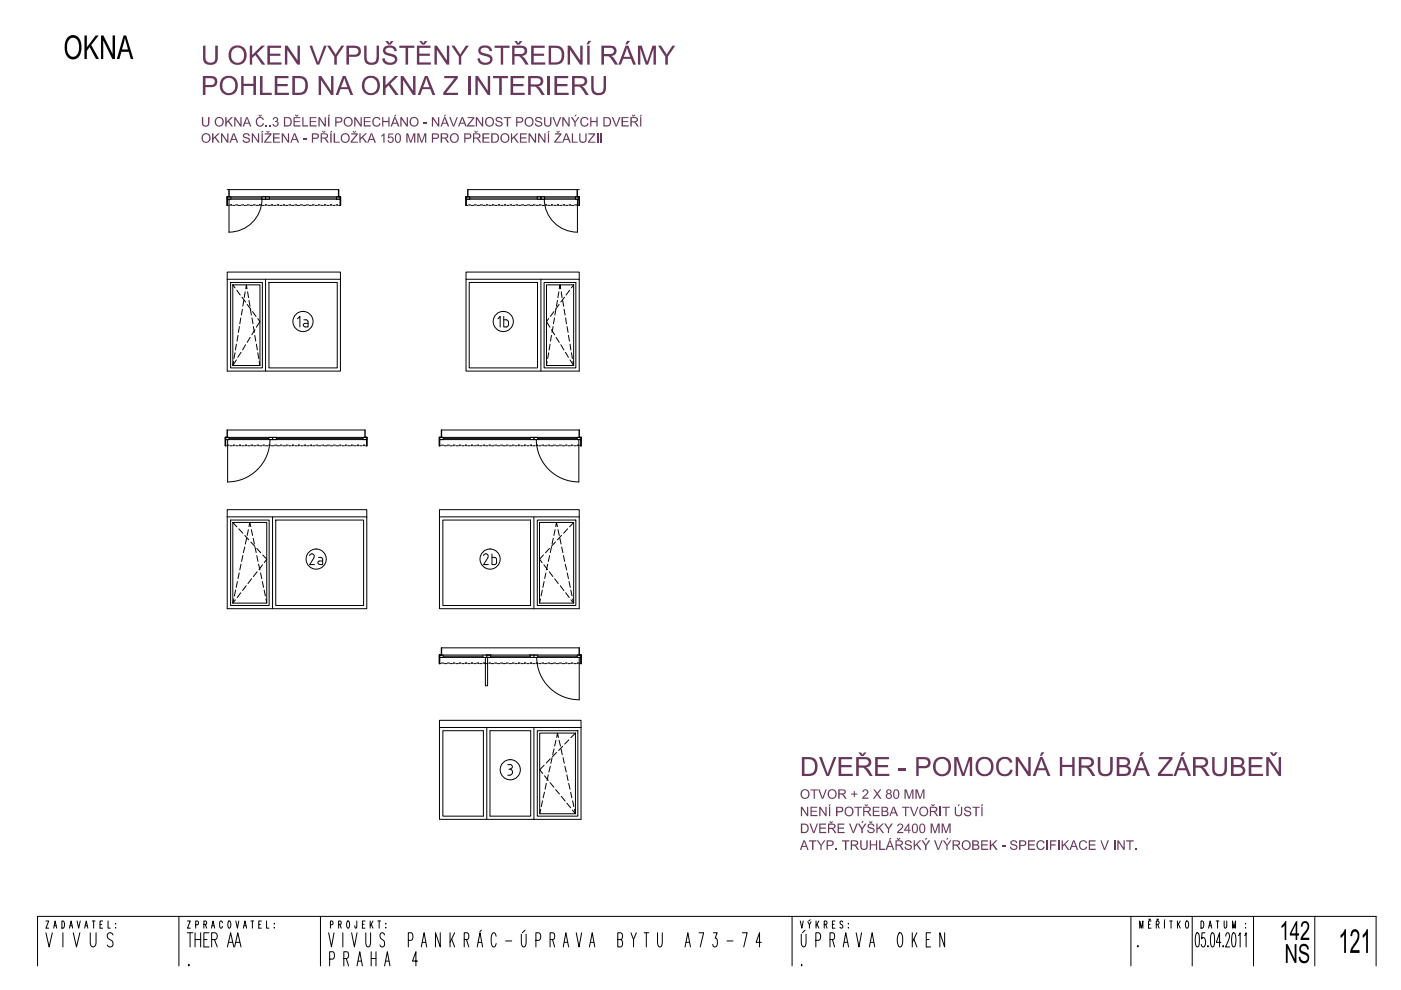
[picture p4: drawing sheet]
<svg xmlns="http://www.w3.org/2000/svg" width="297mm" height="210mm" viewBox="0 0 297 210" stroke-linecap="round" stroke-linejoin="round" font-family="sans-serif">
<!-- layer: A_Steny_obrys -->
<g fill="none" stroke="#000" stroke-width=".3">
<path d="M48.2 41.7v1.8zM48.6 40.2v1.5h-.4M71.8 40.2v1.5h.4M72.2 41.7v1.8zM98.8 41.7v1.8zM99.2 40.2v1.5h-.4M122.4 40.2v1.5h.4M122.8 41.7v1.8zM47.8 92.7v1.8zM48.2 91.2v1.5h-.4M77.4 91.2v1.5h.4M77.8 92.7v1.8z"/>
<path d="M93.2 92.7v1.8zM93.6 91.2v1.5h-.4M122.8 91.2v1.5h.4M123.2 92.7v1.8zM93.2 138.9v1.8zM93.6 137.4v1.5h-.4M122.8 137.4v1.5h.4M123.2 138.9v1.8z"/>
</g>
<!-- layer: A_Okna -->
<g fill="none" stroke="#000" stroke-width=".21">
<path d="M48.2 41.7h.8v.5h-.8zM48.2 40.2h23.6M48.2 41.7h24M48.2 42.2h24M48.2 43.5h.4M48.8 43.5h.1M49 42h6.5M49.1 43.5h.1M49.3 43.5h.5M50 43.5h.1M50.3 43.5h.1M50.5 43.5h.6"/>
<path d="M51.3 43.5h.1M51.6 43.5h.1M51.8 43.5h.5M52.5 43.5h.1M52.8 43.5h.1M53 43.5h.6M53.8 43.5h.1M54.1 43.5h.1M54.3 43.5h.5M55 43.5h.1M55.3 43.5h.1M55.5 41.7h.8v.5h-.8z"/>
<path d="M55.5 42.2a7 7 0 0 1-7 7l.1-7M55.5 43.5h.5M56.3 41.7h.8v.5h-.8zM56.3 43.5h.1M56.6 43.5h.1M56.8 43.5h.5M57.1 42h14.3M57.5 43.5h.1M57.8 43.5h.1M58 43.5h.5M58.8 43.5h.1M59.1 43.5h.1"/>
<path d="M59.3 43.5h.5M60.1 43.5h.1M60.3 43.5h.1M60.5 43.5h.5M61.3 43.5h.1M61.6 43.5h.1M61.8 43.5h.5M62.6 43.5h.1M62.8 43.5h.1M63 43.5h.5M63.8 43.5h.1M64.1 43.5h.1"/>
<path d="M64.3 43.5h.5M65.1 43.5h.1M65.3 43.5h.1M65.6 43.5h.4M66.3 43.5h.1M66.5 43.5h.1M66.8 43.5h.5M67.6 43.5h.1M67.8 43.5h.1M68.1 43.5h.4M68.8 43.5h.1M69 43.5h.1"/>
<path d="M69.3 43.5h.5M70.1 43.5h.1M70.3 43.5h.1M70.6 43.5h.4M71.3 43.5h.1M71.4 41.7h.8v.5h-.8zM71.5 43.5h.1M71.8 43.5h.4M98.8 41.7h.8v.5h-.8zM98.8 41.7h24M98.8 42.2h24M98.8 43.5h.4"/>
<path d="M99.2 40.2h23.6M99.4 43.5h.1M99.6 42h14.3M99.7 43.5h.1M99.9 43.5h.5M100.7 43.5h.1M100.9 43.5h.1M101.2 43.5h.5M101.9 43.5h.1M102.2 43.5h.1M102.4 43.5h.5M103.2 43.5h.1"/>
<path d="M103.4 43.5h.1M103.7 43.5h.5M104.4 43.5h.1M104.7 43.5h.1M104.9 43.5h.5M105.7 43.5h.1M105.9 43.5h.1M106.2 43.5h.5M106.9 43.5h.1M107.2 43.5h.1M107.4 43.5h.5M108.2 43.5h.1"/>
<path d="M108.4 43.5h.1M108.7 43.5h.5M109.4 43.5h.1M109.7 43.5h.1M109.9 43.5h.5M110.7 43.5h.1M110.9 43.5h.1M111.2 43.5h.5M111.9 43.5h.1M112.2 43.5h.1M112.4 43.5h.5M113.2 43.5h.1"/>
<path d="M113.4 43.5h.1M113.7 43.5h.5M113.9 41.7h.8v.5h-.8zM114.4 43.5h.1M114.7 41.7h.8v.5h-.8zM114.7 43.5h.1M114.9 43.5h.5M115.4 42.2a7 7 0 0 0 7 7M115.5 42h6.5M115.7 43.5h.1M115.9 43.5h.1M116.2 43.5h.5"/>
<path d="M116.9 43.5h.1M117.2 43.5h.1M117.4 43.5h.5M118.2 43.5h.1M118.4 43.5h.1M118.7 43.5h.5M119.4 43.5h.1M119.7 43.5h.1M119.9 43.5h.5M120.7 43.5h.1M120.9 43.5h.1M121.2 43.5h.5"/>
<path d="M121.9 43.5h.1M122 41.7h.8v.5h-.8zM122.2 43.5h.1M122.4 43.5h.4M122.4 42.2v7.1M49.4 60.4l.4 .6M49.8 74.8l-.2 1.2M50.1 76.3l-.7 1.2 .1-.8M50.1 73l-.2 1.2M50.2 61.5l.7 1.1M50.5 71.1l-.3 1.2M50.8 69.2l-.3 1.3"/>
<path d="M51.1 67.4l-.3 1.3M51.1 74.7l-.7 1.1M51.3 63l.8 1M51.4 65.6l-.2 1.2M51.7 63.7l-.2 1.2M52 61.9l-.2 1.2M52.1 73.1l-.7 1.1M52.1 61.2l.1-.8 .2 .8M52.4 64.5l.8 1.1M52.5 61.9l.2 1.2M52.8 63.7l.2 1.2M53 71.5l-.6 1.1"/>
<path d="M53.1 65.6l.2 1.2M53.4 67.4l.2 1.3M53.6 66.1l.7 1M53.7 69.2l.2 1.3M54 71.1l.2 1.2M54.1 69.9l-.7 1.1M54.4 73l.2 1.2M54.7 67.5l.4 .7-.7 1.2M54.7 74.8l.2 1.2M54.9 76.7l.2 .8M116 76.7l-.1 .8M116.3 67.5l-.4 .7 .7 1.2"/>
<path d="M116.3 74.8l-.2 1.2M116.6 73l-.2 1.2M116.9 71.1l-.2 1.2M116.9 69.9l.7 1.1M117.3 69.2l-.2 1.3M117.4 66.1l-.7 1M117.6 67.4l-.3 1.3M117.9 71.5l.7 1.1M118.2 63.7l-.2 1.2M118.5 61.9l-.2 1.2M118.5 64.5l-.6 1.1-.3 1.2M118.6 61.2l.1-.8 .2 .8"/>
<path d="M118.9 73.1l.6 1.1M119 61.9l.2 1.2M119.3 63.7l.2 1.2M119.6 65.6l.2 1.2M119.7 63l-.8 1M119.9 74.7l.6 1.1M119.9 67.4l.2 1.3M120.2 69.2l.2 1.3M120.5 71.1l.2 1.2M120.8 61.5l-.8 1.1M120.9 76.3l.7 1.2-.1-.8M120.9 73l.1 1.2"/>
<path d="M121.2 74.8l.2 1.2M121.6 60.4l-.4 .6M47.8 92.7h.8v.5h-.8zM47.8 92.7h30M47.8 93.2h30M47.8 94.5h.2M48.2 91.2h29.2M48.3 94.5h.1M48.3 93.2v9M48.5 94.5h.1M48.6 92.9h8.4M48.8 94.5h.5"/>
<path d="M49.5 94.5h.1M49.8 94.5h.1M50 94.5h.5M50.8 94.5h.1M51 94.5h.1M51.3 94.5h.5M52 94.5h.1M52.3 94.5h.1M52.5 94.5h.5M53.3 94.5h.1M53.5 94.5h.1M53.8 94.5h.5"/>
<path d="M54.5 94.5h.1M54.8 94.5h.1M55 94.5h.5M55.8 94.5h.1M56 94.5h.1M56.3 94.5h.5M57 92.7h.8v.5h-.8zM57 94.5h.1M57.2 93.2a9 9 0 0 1-9 9M57.3 94.5h.1M57.5 94.5h.5M57.8 92.7h.8v.5h-.8z"/>
<path d="M58.3 94.5h.1M58.5 94.5h.1M58.6 92.9h18.4M58.8 94.5h.5M59.5 94.5h.1M59.8 94.5h.1M60 94.5h.5M60.8 94.5h.1M61 94.5h.1M61.3 94.5h.5M62 94.5h.1M62.3 94.5h.1"/>
<path d="M62.5 94.5h.5M63.3 94.5h.1M63.5 94.5h.1M63.8 94.5h.5M64.5 94.5h.1M64.8 94.5h.1M65 94.5h.5M65.8 94.5h.1M66 94.5h.1M66.3 94.5h.5M67 94.5h.1M67.3 94.5h.1"/>
<path d="M67.5 94.5h.5M68.3 94.5h.1M68.5 94.5h.1M68.8 94.5h.5M69.5 94.5h.1M69.8 94.5h.1M70 94.5h.5M70.8 94.5h.1M71 94.5h.1M71.3 94.5h.5M72.1 94.5h.1M72.3 94.5h.1"/>
<path d="M72.5 94.5h.5M73.3 94.5h.1M73.5 94.5h.1M73.8 94.5h.5M74.5 94.5h.1M74.8 94.5h.1M75 94.5h.5M75.8 94.5h.1M76 94.5h.1M76.3 94.5h.5M77 92.7h.8v.5h-.8zM77 94.5h.1"/>
<path d="M77.3 94.5h.1M77.5 94.5h.3M93.2 92.7h.8v.5h-.8zM93.2 92.7h30M93.2 93.2h30M93.2 94.5h.2M93.6 91.2h29.2M93.7 94.5h.1M93.9 94.5h.1M94 92.9h18.4M94.2 94.5h.5M95 94.5h.1"/>
<path d="M95.2 94.5h.1M95.5 94.5h.4M96.2 94.5h.1M96.4 94.5h.1M96.7 94.5h.5M97.5 94.5h.1M97.7 94.5h.1M98 94.5h.4M98.7 94.5h.1M98.9 94.5h.1M99.2 94.5h.5M99.9 94.5h.1"/>
<path d="M100.2 94.5h.1M100.5 94.5h.5M101.2 94.5h.1M101.4 94.5h.1M101.7 94.5h.5M102.4 94.5h.1M102.7 94.5h.1M103 94.5h.5M103.7 94.5h.1M103.9 94.5h.1M104.2 94.5h.5M104.9 94.5h.1"/>
<path d="M105.2 94.5h.1M105.5 94.5h.5M106.2 94.5h.1M106.5 94.5h.1M106.7 94.5h.5M107.4 94.5h.1M107.7 94.5h.1M108 94.5h.5M108.7 94.5h.1M109 94.5h.1M109.2 94.5h.5M109.9 94.5h.1"/>
<path d="M110.2 94.5h.1M110.4 94.5h.6M111.2 94.5h.1M111.5 94.5h.1M111.7 94.5h.5M112.4 92.7h.8v.5h-.8zM112.4 94.5h.1M112.7 94.5h.1M112.9 94.5h.6M113.2 92.7h.8v.5h-.8zM113.7 93.2a9 9 0 0 0 9 9M113.7 94.5h.1"/>
<path d="M114 94.5h.1M114 92.9h8.4M114.2 94.5h.5M114.9 94.5h.1M115.2 94.5h.1M115.4 94.5h.6M116.2 94.5h.1M116.5 94.5h.1M116.7 94.5h.5M117.4 94.5h.1M117.7 94.5h.1M117.9 94.5h.5"/>
<path d="M118.7 94.5h.1M119 94.5h.1M119.2 94.5h.5M120 94.5h.1M120.2 94.5h.1M120.4 94.5h.5M121.2 94.5h.1M121.5 94.5h.1M121.7 94.5h.5M122.4 92.7h.8v.5h-.8zM122.5 94.5h.1M122.7 94.5h.1"/>
<path d="M122.7 93.2v9M122.9 94.5h.3M49.4 110.8l.8 .9M50.6 112.1l.9 1M51.1 119.6l-.3 1.2M51.5 117.8l-.3 1.2M51.9 116l-.3 1.2M51.9 113.5l.8 1M52.3 114.1l-.3 1.2M52.7 112.3l-.3 1.2M52.8 111.7l.2-.9 .2 .9M53.2 114.9l.8 .9"/>
<path d="M53.3 112.3l.3 1.2M53.7 114.1l.2 1.2M54.1 116l.2 1.2M54.4 117.8l.3 1.2M54.4 116.3l.9 .9M54.8 119.6l.3 1.2M55.7 119.7l-.8 1.1M55.7 117.7l.9 .9-.6 .7M115.2 117.7l-.8 .9 .5 .7M115.3 119.7l.8 1.1M116.1 119.6l-.2 1.2M116.5 116.3l-.8 .9"/>
<path d="M116.5 117.8l-.3 1.2M116.9 116l-.2 1.2M117.3 114.1l-.2 1.2M117.7 112.3l-.3 1.2M117.8 114.9l-.9 .9M117.8 111.7l.2-.9 .2 .9M118.3 112.3l.3 1.2M118.7 114.1l.3 1.2M119 113.5l-.8 1M119.1 116l.2 1.2M119.5 117.8l.2 1.2M119.8 119.6l.3 1.2"/>
<path d="M120.4 112.1l-.9 1M121.6 110.8l-.8 .9M49.6 127l-.2 .9 .5-.7M50 125.1l-.3 1.3M50.3 123.3l-.2 1.2M50.7 121.5l-.2 1.2M51.1 125.7l-.8 1M52.2 124.2l-.8 1M53.3 122.7l-.7 1M54.5 121.2l-.8 1M55.2 121.5l.3 1.2M55.6 123.3l.3 1.2"/>
<path d="M56 125.1l.3 1.3M56.4 127l.2 .9M93.2 138.9h.8v.5h-.8zM93.2 138.9h30M93.2 139.4h30M93.6 137.4h29.2M94 139.1h8.4M102.4 138.9v.5M103.2 138.9v.5M104 139.1h8.4M104 138.9v.5M112.4 138.9v.5"/>
<path d="M113.8 139.4a9 9 0 0 0 9 9M113.9 138.9h-.7v.5M114 138.9v.5M114 139.1h8.4M114.6 127l-.2 .9M115 125.1l-.3 1.3M115.4 123.3l-.3 1.2M115.7 121.5l-.2 1.2M116.5 121.2l.7 1M117.6 122.7l.8 1M118.8 124.2l.7 1M119.9 125.7l.8 1"/>
<path d="M120.3 121.5l.2 1.2M120.7 123.3l.2 1.2M121 125.1l.3 1.3M121.4 127l.2 .9-.5-.7M122.4 138.9h.8v.5h-.8zM122.8 139.4v9M93.2 140.7h.2M93.7 140.7h.1M93.9 140.7h.1M94.2 140.7h.5M95 140.7h.1M95.2 140.7h.1"/>
<path d="M95.5 140.7h.4M96.2 140.7h.1M96.4 140.7h.1M96.7 140.7h.5M97.5 140.7h.1M97.7 140.7h.1M98 140.7h.4M98.7 140.7h.1M98.9 140.7h.1M99.2 140.7h.5M99.9 140.7h.1M100.2 140.7h.1"/>
<path d="M100.5 140.7h.5M101.2 140.7h.1M101.4 140.7h.1M101.7 140.7h.5M102.4 140.7h.1M102.7 140.7h.1M103 140.7h.5M103.7 140.7h.1M103.9 140.7h.1M104.2 140.7h.5M104.9 140.7h.1M105.2 140.7h.1"/>
<path d="M105.5 140.7h.5M106.2 140.7h.1M106.5 140.7h.1M106.7 140.7h.5M107.4 140.7h.1M107.7 140.7h.1M108 140.7h.5M108.7 140.7h.1M109 140.7h.1M109.2 140.7h.5M109.9 140.7h.1M110.2 140.7h.1"/>
<path d="M110.4 140.7h.6M111.2 140.7h.1M111.5 140.7h.1M111.7 140.7h.5M112.4 140.7h.1M112.7 140.7h.1M112.9 140.7h.6M113.7 140.7h.1M114 140.7h.1M114.2 140.7h.5M114.9 140.7h.1M115.2 140.7h.1"/>
<path d="M115.4 140.7h.6M116.2 140.7h.1M116.5 140.7h.1M116.7 140.7h.5M117.4 140.7h.1M117.5 158.8l-.3 1.2M117.7 140.7h.1M117.9 157l-.3 1.2M117.9 140.7h.5M118 159.5l-.9 .9M118 156.4l.2-1 .2 1M118.5 157l.3 1.2"/>
<path d="M118.7 140.7h.1M119 140.7h.1M119 158.8l.2 1.2M119.2 140.7h.5M119.3 158.2l-.9 .9M120 140.7h.1M120.2 140.7h.1M120.4 140.7h.5M120.6 156.9l-.9 .9M121.2 140.7h.1M121.5 140.7h.1M121.7 140.7h.5"/>
<path d="M122 155.4l-1 1M122.5 140.7h.1M122.7 140.7h.1M122.9 140.7h.3M114.6 171.6l-.2 .9M115 169.8l-.2 1.2M115.4 162.2l-1 1 .7 .8M115.4 168l-.3 1.1M115.4 164.5l.8 1M115.8 166.1l-.2 1.2M116.2 164.3l-.2 1.2M116.6 165.9l.8 1"/>
<path d="M116.7 162.5l-.3 1.2M116.7 160.9l-.9 .9M117.1 160.6l-.3 1.2M117.8 167.4l.8 .9M119 168.9l.8 .9M119.4 160.6l.2 1.2M119.8 162.5l.3 1.2M120.2 164.3l.2 1.2M120.2 170.3l.8 1M120.6 166.1l.3 1.2M121 168l.2 1.1M121.4 169.8l.3 1.2"/>
<path d="M121.8 171.6l.2 .9-.6-.7"/>
</g>
<!-- layer: A_Dvere -->
<g fill="none" stroke="#000" stroke-width=".21">
<path d="M48.2 59.2h24v19.5h-24zM48.9 59.9h6.7v18.1h-6.7zM56.3 59.2v19.5M57 59.9h14.5v18.1h-14.5zM98.8 59.2h24v19.5h-24zM99.5 59.9h14.5v18.1h-14.5zM114.7 59.2v19.5M115.4 59.9h6.7v18.1h-6.7zM49.4 60.4h5.7v17.1h-5.7zM115.9 60.4h5.7v17.1h-5.7zM48.2 109.6h29.6v19.5h-29.6zM48.9 110.3h8.2v18.1h-8.2z"/>
<path d="M49.4 110.8h7.2v17.1h-7.2zM57.8 109.6v19.5M58.5 110.3h18.6v18.1h-18.6zM93.2 109.6h29.6v19.5h-29.6zM93.9 110.3h18.6v18.1h-18.6zM113.2 109.6v19.5M113.9 110.3h8.2v18.1h-8.2zM114.4 110.8h7.2v17.1h-7.2zM102.9 139.4h.5v6h-.5zM93.2 154.2h30v19.5h-30zM93.9 154.9h8.6v18.1h-8.6zM103.2 154.2v19.5"/>
<path d="M103.9 154.9h8.6v18.1h-8.6zM113.2 154.2v19.5M113.9 154.9h8.6v18.1h-8.6zM114.4 155.4h7.6v17.1h-7.6z"/>
</g>
<!-- layer: A_koty -->
<g fill="none" stroke="#000" stroke-width=".21">
<path d="M63.1 67.6l.5-.5v2.2M64.4 67.8l.7 .1 .2 .3v1.1h-.6M65.3 68.6h-.6a.36 .36 0 0 0-.4 .3 .36 .36 0 0 0 .4 .4M105.6 67.6l.4-.5v2.2M106.8 67.1v2.2h.8l.2-.4M106.8 67.8l.8 .1 .2 .3M107.8 68.3v.6M65.6 117.8a.5 .5 0 0 1 .7-.4 .5 .5 0 0 1 .3 .8M66.6 118.2l-.9 1.5h1M67.5 118.2h.5M67.8 118.9a.36 .36 0 0 0-.4 .4 .36 .36 0 0 0 .4 .4M67.8 118.9h.6"/>
<path d="M68 118.2l.3 .2 .1 1.3h-.6M102.5 117.8a.5 .5 0 0 1 .7-.4 .5 .5 0 0 1 .2 .8M103.5 118.2l-1 1.5h1M104.3 117.5v2.2l.8-.1a1.05 1.05 0 0 0 0-1.4h-.8M107.7 162.1h.5M107.7 164.4h.5M107.9 163.1h.3M108.1 162.1a.49 .49 0 0 1 .5 .5 .49 .49 0 0 1-.5 .5M108.1 163.1l.3 .1 .2 .4M108.6 163.8v.3l-.5 .2M108.7 163.6v.3"/>
<circle cx="64.2" cy="68.2" r="2.14"/>
<circle cx="106.7" cy="68.2" r="2.14"/>
<circle cx="67" cy="118.5" r="2.14"/>
<circle cx="103.9" cy="118.5" r="2.14"/>
<circle cx="108.2" cy="163.2" r="2.14"/>
</g>
<!-- layer: A_POPIS -->
<g fill="#68375b">
<path d="M43.1 9.7h.5v2.9l.4 .6 .3 .1 .7-.1 .5-.3 .1-.4v-2.8h.6v2.7l-.1 .6-.4 .4-.7 .3h-.8l-.9-.5-.2-.7z"/>
<path d="M53 9.7h.5v2l2-2h.7l-1.7 1.6 1.8 2.4h-.8l-1.4-2-.6 .6v1.4h-.5z"/>
<path d="M56.7 9.7h2.9v.4h-2.4v1.3h2.2v.4h-2.2v1.4h2.5v.5h-3z"/>
<path d="M60.4 9.7h.6l2.1 3.1v-3.1h.5v4h-.6l-2.1-3.1v3.1h-.5z"/>
<path d="M65.6 9.7h.6l1.2 3.5 1.3-3.5h.6l-1.6 4h-.6z"/>
<path d="M69.3 9.7h.7l1.2 1.9 1.2-1.9h.6l-1.6 2.3v1.7h-.5v-1.7z"/>
<path d="M77.2 9.7h.5l.1 3 .4 .5 .3 .1 .8-.1 .4-.3 .1-.8v-2.4h.5v2.7l-.1 .6-.4 .5-.6 .2h-.8l-.9-.4-.3-.8z"/>
<path d="M84.7 9.7h3.1v.4h-1.3v3.6h-.5v-3.6h-1.3z"/>
<path d="M92.1 9.7h.5l2.1 3.1v-3.1h.5v4h-.5l-2.1-3.1v3.1h-.5z"/>
<path d="M95.7 9.7h.7l1.2 1.9 1.2-1.9h.6l-1.6 2.3v1.7h-.5v-1.7z"/>
<path d="M101.7 10l.7-.4 1 .1 .6 .4 .3 .7-.5 .1-.1-.5-.5-.3-1 .1a.55 .55 0 0 0-.3 .7 .55 .55 0 0 0 .7 .3l1.1 .3 .5 .4 .2 .5-.1 .8-.7 .5h-1.1l-.7-.3-.5-.5v-.5l.4-.1 .2 .5 .3 .4 .4 .1 .9-.1a.62 .62 0 0 0 .4-.8 .62 .62 0 0 0-.7-.4l-1.2-.4-.4-.3-.2-.7z"/>
<path d="M104.9 9.7h3.1v.4h-1.3v3.6h-.5v-3.6h-1.3z"/>
<path d="M112.6 9.7h2.9v.4h-2.3v1.3h2.2v.4h-2.2v1.4h2.4v.5h-3z"/>
<path d="M120.4 9.7h.5l2.1 3.1v-3.1h.5v4h-.5l-2.1-3.1v3.1h-.5z"/>
<path d="M135.3 9.7h.8l1.1 3.4 1.1-3.4h.8v4h-.5v-3.3l-1.2 3.3h-.5l-1.1-3.4v3.4h-.5z"/>
<path d="M139.5 9.7h.7l1.2 1.9 1.2-1.9h.6l-1.6 2.3v1.7h-.5v-1.7z"/>
<path d="M42.8 24.8h.3v1.5l.3 .3 .6-.1 .1-1.7h.3v1.6l-.3 .3-.7 .2-.5-.3z"/>
<path d="M47.8 24.8h.2v1l1-1h.4l-.8 .8 .8 1.2h-.3l-.8-1-.3 .3v.7h-.2z"/>
<path d="M49.7 24.8h.2l1.1 1.6v-1.6h.2v2h-.3l-1-1.5v1.5h-.2z"/>
<path d="M56.3 26.5h.3v.3h-.3z"/>
<path d="M57.2 26.5h.2v.3h-.2z"/>
<path d="M57.9 25.1l.5-.3 .6 .3v.4l-.3 .2 .4 .3v.4l-.3 .3-.3 .2-.4-.1-.3-.4v-.1h.2l.3 .4 .5-.3v-.4l-.5-.1 .1-.3a.34 .34 0 0 0 .3-.3 .34 .34 0 0 0-.4-.3 .34 .34 0 0 0-.3 .4l-.2-.1z"/>
<path d="M64.1 24.8h.2v1.8h1v.2h-1.2z"/>
<path d="M65.7 24.8h1.4v.2h-1.2v.7h1.1v.2h-1.1v.7h1.2v.2h-1.4z"/>
<path d="M67.5 24.8h.3l1 1.6v-1.6h.3v2h-.3l-1-1.5v1.5h-.3z"/>
<path d="M75.1 24.8h.3l1.1 1.6v-1.6h.2v2h-.3l-1-1.5v1.5h-.3z"/>
<path d="M77.1 24.8h1.5v.2h-1.2v.7h1.1v.2h-1.1v.7h1.2v.2h-1.5z"/>
<path d="M79.2 25l.4-.2h.5l.5 .3v.3h-.2l-.3-.4h-.5l-.4 .6v.6l.4 .4 .6-.1 .2-.4 .3 .1-.4 .6h-.8l-.4-.3-.2-.9z"/>
<path d="M81 24.8h.3v.8h1v-.8h.3v2h-.3v-.9h-1v.9h-.3z"/>
<path d="M84.9 24.8h.3l1 1.6v-1.6h.3v2h-.3l-1.1-1.5v1.5h-.2z"/>
<path d="M89.7 26h.8v.2h-.8z"/>
<path d="M91.6 24.8h.3l1 1.6v-1.6h.2v2h-.2l-1.1-1.5v1.5h-.2z"/>
<path d="M95.3 24.8h.2l.7 1.8 .6-1.8h.3l-.8 2h-.3z"/>
<path d="M99.1 24.8h1.5v.2l-1.3 1.6h1.3v.2h-1.6v-.2l1.2-1.5-1.1-.1z"/>
<path d="M100.9 24.8h.3l1 1.6v-1.6h.2v2h-.2l-1.1-1.5v1.5h-.2z"/>
<path d="M105.1 25.1l.3-.3h.6l.4 .2 .1 .4h-.2l-.2-.3-.3-.1a.36 .36 0 0 0-.5 .4 .36 .36 0 0 0 .6 .2l.6 .3v.7l-.3 .2-.5 .1-.6-.4-.1-.3 .2-.1 .1 .3 .3 .2h.4l.3-.2a.48 .48 0 0 0-.6-.5l-.5-.2z"/>
<path d="M106.8 24.8h1.6v.2h-.7v1.8h-.3v-1.8h-.6z"/>
<path d="M113.5 25l.3-.2h.6l.5 .3v.3h-.3l-.1-.3-.3-.1a.36 .36 0 0 0-.5 .4 .36 .36 0 0 0 .6 .2l.4 .2 .3 .3v.3l-.3 .3-.4 .2-.6-.1-.3-.5 .2-.2 .4 .5h.5a.34 .34 0 0 0 .2-.5 .34 .34 0 0 0-.5-.2l-.6-.2-.1-.2z"/>
<path d="M115.4 24.8h.2v1.5l.4 .3 .5-.1 .1-1.7h.3v1.4l-.3 .5-.6 .2-.6-.3z"/>
<path d="M117.1 24.8h.3l.7 1.8 .6-1.8h.3l-.8 2h-.3z"/>
<path d="M119.2 24.8h.3l1 1.6v-1.6h.3v2h-.3l-1-1.5v1.5h-.3z"/>
<path d="M123.2 25.1l.5-.3h.5l.5 .3 .1 .3h-.3l-.2-.3-.5-.1-.4 .2-.1 .3 .1 .7 .3 .4h.5l.3-.5 .3 .1-.3 .5-.7 .2-.5-.2-.3-.7z"/>
<path d="M125.1 24.8h.3v.8h1v-.8h.3v2h-.3v-.9h-1v.9h-.3z"/>
<path d="M129.7 24.8h.3l.6 1.8 .7-1.8h.3l-.8 2h-.3z"/>
<path d="M131.8 24.8h1.5v.2h-1.2v.7h1.1v.2h-1.1v.7h1.2v.2h-1.5z"/>
<path d="M51.1 16.1h.5v1.7h2.1v-1.7h.6v4h-.6v-1.9h-2.1v1.9h-.5z"/>
<path d="M55.1 16.1h.6v3.6h1.9v.4h-2.5z"/>
<path d="M58.3 16.1h2.9v.5h-2.4v1.2h2.2v.5h-2.2v1.4h2.5v.4h-3z"/>
<path d="M67.6 16.1h.5l2.1 3.1v-3.1h.5v4h-.5l-2.1-3.1v3.1h-.5z"/>
<path d="M81.2 16.1h.5v2l2-2h.8l-1.7 1.7 1.7 2.3h-.7l-1.4-2-.7 .6v1.4h-.5z"/>
<path d="M85 16.1h.5l2.1 3.1v-3.1h.5v4h-.6l-2-3.1v3.1h-.5z"/>
<path d="M94.2 16.1h2.9v.5l-2.5 3.1h2.5v.4h-3.1v-.5l2.4-3h-2.2z"/>
<path d="M99.4 16.1h.5v4h-.5z"/>
<path d="M100.8 16.1h.5l2.1 3.1v-3.1h.5v4h-.5l-2.1-3.1v3.1h-.5z"/>
<path d="M104.5 16.1h3.2v.5h-1.3v3.5h-.6v-3.5h-1.3z"/>
<path d="M108.2 16.1h3v.5h-2.4v1.2h2.2v.5h-2.2v1.4h2.5v.4h-3.1z"/>
<path d="M116.1 16.1h.5v4h-.5z"/>
<path d="M117.6 16.1h2.9v.5h-2.4v1.2h2.2v.5h-2.2v1.4h2.5v.4h-3z"/>
<path d="M125.3 16.1h.6v3.1l.4 .4 .4 .1h.7l.4-.4 .2-.7v-2.5h.5v2.9l-.5 .9-.7 .3h-.8l-.6-.3-.3-.3-.3-.7z"/>
<path d="M45 28.3h.3v.9l.9-.9h.4l-.8 .8 .8 1.2h-.3l-.7-1.1-.3 .4v.7h-.3z"/>
<path d="M46.9 28.3h.2l1.1 1.5v-1.5h.2v2h-.3l-1-1.6v1.6h-.2z"/>
<path d="M51.6 28.4l.4-.2 .5 .1 .4 .2 .1 .3-.3 .1-.2-.4h-.3a.33 .33 0 0 0-.4 .3 .33 .33 0 0 0 .4 .3l.7 .3 .1 .5-.2 .3-.8 .1-.3-.1-.3-.4v-.2h.3l.2 .4h.4a.36 .36 0 0 0 .4-.4 .36 .36 0 0 0-.5-.2l-.6-.3-.1-.3z"/>
<path d="M53.4 28.3h.2l1.1 1.5v-1.5h.2v2h-.2l-1.1-1.6v1.6h-.2z"/>
<path d="M57.9 28.3h1.4v.2h-1.1v.6h1.1v.3h-1.1v.6h1.2v.3h-1.5z"/>
<path d="M59.7 28.3h.3l1 1.5v-1.5h.3v2h-.3l-1-1.6v1.6h-.3z"/>
<path d="M64.3 29.4h.7v.3h-.7z"/>
<path d="M70.7 28.3h.3v1.7h1v.3h-1.3z"/>
<path d="M76.2 28.3h.3v.9l.9-.9h.4l-.8 .8 .9 1.2h-.4l-.7-1.1-.3 .4v.7h-.3z"/>
<path d="M80.8 28.7l.7-.4v2h-.2v-1.6l-.4 .3z"/>
<path d="M82.4 28.3h1v.2h-.8l-.1 .6 .2-.2 .6 .2 .2 .3-.1 .5-.3 .4h-.5l-.3-.3-.1-.3h.2l.2 .3a.44 .44 0 0 0 .6-.2 .44 .44 0 0 0-.2-.6 .44 .44 0 0 0-.6 .2l-.2-.1z"/>
<path d="M86.1 28.3h.4l.6 1.7 .6-1.7h.4v2h-.3v-1.7l-.6 1.7h-.2l-.6-1.7v1.7h-.3z"/>
<path d="M88.5 28.3h.4l.5 1.7 .6-1.7h.4v2h-.3v-1.7l-.6 1.7h-.2l-.6-1.7v1.7h-.2z"/>
<path d="M102.3 28.3h1.5v.2h-1.2v.6h1.1v.3h-1.1v.6h1.2v.3h-1.5z"/>
<path d="M108.3 28.3h.3v.9l1-.9h.3l-.8 .8 .9 1.2h-.4l-.7-1.1-.3 .4v.7h-.3z"/>
<path d="M110.2 28.3h1.5v.2h-1.2v.6h1.1v.3h-1.1v.6h1.2v.3h-1.5z"/>
<path d="M112.1 28.3h.3l1 1.5v-1.5h.3v2h-.3l-1.1-1.6v1.6h-.2z"/>
<path d="M114.1 28.3h.3l1 1.5v-1.5h.3v2h-.3l-1.1-1.6v1.6h-.2z"/>
<path d="M121.2 28.3h.3v1.7h1v.3h-1.3z"/>
<path d="M122.8 28.3h.3v1.4l.3 .3h.4l.2-.1 .1-1.6h.3v1.4l-.3 .5-.7 .1-.5-.3z"/>
<path d="M124.8 28.3h1.4v.2l-1.2 1.5h1.2v.3h-1.5v-.3l1.2-1.5h-1.1z"/>
<path d="M126.6 28.3h.2v2h-.2z"/>
<path d="M127.3 28.3h.3v2h-.3z"/>
<path d="M49.1 10.1l.7-.4 1-.1 .7 .3 .4 .5 .3 .7 .1 1-.3 .8-.4 .5-.7 .3h-.9l-.6-.2-.5-.4-.4-.8v-1.1l.2-.6zM49.4 10.4l-.4 .8v1l.2 .5 .7 .5 .6 .1 .6-.1 .3-.4 .3-.5v-1l-.1-.5-.5-.6-.6-.1-.7 .1z"/>
<path d="M73.4 9.7l2.5 .1 .5 .5 .1 .5-.2 .8-.5 .4-1.8 .1v1.6h-.6zM74 10.1v1.5l1.4-.1a.72 .72 0 0 0 .5-.9 .72 .72 0 0 0-.9-.5z"/>
<path d="M81.5 10l.8-.4 .9 .1 .7 .4 .2 .7-.5 .1-.2-.6-.4-.2-.9 .1a.55 .55 0 0 0-.4 .7 .55 .55 0 0 0 .7 .3l1.1 .3 .5 .4 .2 .5-.1 .8-.7 .5h-1.1l-.6-.1-.5-.7-.1-.5 .4-.1 .2 .5 .3 .4 .4 .1 1-.1a.64 .64 0 0 0 .3-.8 .64 .64 0 0 0-.7-.4l-1.2-.4-.4-.3-.2-.7zM81.7 8.7h.6l.3 .5 .3-.5h.5l-.6 .8h-.5z"/>
<path d="M88.4 9.7h2.9v.4h-2.4v1.3h2.2v.4h-2.2v1.4h2.5v.5h-3zM88.9 8.7h.6l.2 .5 .3-.5h.6l-.6 .8h-.5z"/>
<path d="M108.6 9.7h2.4l.6 .4 .2 .4-.2 .9-.3 .3-.6 .2 .6 .6 .8 1.2h-.7l-.9-1.4-.5-.4h-.9v1.8h-.5zM109.1 10.1v1.4l1.7-.1a.65 .65 0 0 0 .4-.9 .65 .65 0 0 0-.8-.4zM109.1 8.7h.5l.3 .5 .3-.5h.5l-.5 .8h-.6z"/>
<path d="M116.3 9.7h2.1l.9 .6 .3 .7v1.1l-.2 .7-.4 .6-.9 .3h-1.8zM116.8 10.1v3.1l1.7-.1 .4-.4 .2-.6v-.8l-.2-.6-.7-.5z"/>
<path d="M124.5 9.7h.5v4h-.5zM124.7 8.7h.6l-.5 .7h-.4z"/>
<path d="M127.5 9.7h2.4l.6 .4 .2 .3v.7l-.3 .5-.8 .3 .6 .5 .9 1.3h-.7l-.9-1.3-.6-.5h-.8v1.8h-.6zM128.1 10.1v1.4l1.4-.1a.65 .65 0 0 0 .7-.7 .65 .65 0 0 0-.9-.6z"/>
<path d="M132.6 9.7h.6l1.6 4h-.6l-.4-1.2h-1.7l-.4 1.2h-.6zM132.9 10.1l-.7 2h1.4zM133 8.7h.6l-.6 .7h-.4z"/>
<path d="M45.5 25.8a1.01 1.01 0 0 1 2 0 1.01 1.01 0 0 1-2 0zM46.1 25.1l-.3 .5 .1 .7 .4 .3 .6-.1 .3-.4-.2-.8-.4-.3z"/>
<path d="M52.2 24.8h.3l.8 2h-.3l-.2-.6h-.9l-.2 .6h-.3zM52.3 25l-.3 1h.7z"/>
<path d="M54.4 25.1l.5-.3h.6l.3 .3 .2 .3h-.3l-.3-.4h-.5l-.2 .2-.2 .5 .1 .7 .3 .2h.6l.2-.5 .3 .1-.3 .5-.7 .2-.5-.3-.3-.5v-.5zM54.7 24.3h.3l.2 .2 .1-.2h.3l-.3 .4h-.3z"/>
<path d="M60.2 24.8h1.1l.4 .4 .1 .9-.3 .6-1.3 .1zM60.5 25v1.6l.8-.1 .3-.5-.1-.7-.4-.3z"/>
<path d="M62.2 24.8h1.5v.2h-1.2v.7h1.1v.2h-1.1v.7h1.2v.2h-1.5zM62.5 24.3h.3l.1 .2 .2-.2h.2l-.3 .4h-.2z"/>
<path d="M69.6 24.8h.3v2h-.3zM69.7 24.3h.3l-.3 .4h-.2z"/>
<path d="M71.1 24.8h1.1l.4 .4-.2 .7-1.1 .1v.8h-.2zM71.3 25v.8l.9-.1a.37 .37 0 0 0 .1-.5 .37 .37 0 0 0-.5-.2z"/>
<path d="M73.1 25l.5-.2h.4l.5 .3 .3 .4v.6l-.3 .5-.8 .3-.6-.4-.2-.9zM73.4 25.1l-.2 .4v.8l.4 .3 .6-.1 .3-.5-.1-.7-.4-.3z"/>
<path d="M83.6 24.8h.3l.8 2h-.3l-.2-.6h-.9l-.2 .6h-.3zM83.7 25.1l-.3 .9h.7zM83.7 24.3h.4l-.3 .4h-.2z"/>
<path d="M86.8 25.8a1 1 0 0 1 2 0 1 1 0 0 1-2 0zM87.4 25.1l-.3 .5 .1 .7 .4 .3 .6-.1 .3-.4-.2-.9-.4-.2z"/>
<path d="M94.1 24.8h.3l.9 2h-.3l-.3-.6h-.8l-.3 .6h-.2zM94.3 25l-.4 1h.7zM94.3 24.3h.3l-.3 .4h-.2z"/>
<path d="M97.9 24.8h.3l.8 2h-.3l-.3-.6h-.8l-.2 .6h-.3zM98 25l-.3 1h.6z"/>
<path d="M103.1 25l.4-.2h.5l.5 .3 .2 .5v.5l-.2 .5-.9 .3-.6-.4-.2-.9zM103.4 25.1l-.3 .4 .1 .8 .3 .3 .7-.1 .3-.5-.1-.7-.5-.3z"/>
<path d="M109.4 24.8h1.1l.5 .4-.3 .7-1 .1v.8h-.3zM109.7 25v.8l.8-.1a.37 .37 0 0 0 .1-.5 .37 .37 0 0 0-.4-.2z"/>
<path d="M111.4 25.2l.5-.4 .9 .2 .3 .5v.6l-.2 .5-.6 .3-.8-.2-.3-.7zM111.8 25.1l-.3 .4 .1 .8 .4 .3 .6-.1 .3-.5-.2-.8-.4-.2z"/>
<path d="M121 24.8h.4l.4 .7a.18 .18 0 0 0 .2 .2 .18 .18 0 0 0 .1-.2l.5-.7h.3l-.9 1.2v.8h-.2v-.8zM122 24.3h.3l-.5 .4z"/>
<path d="M127.9 24.8h1l.6 .4 .1 .8-.4 .7-1.3 .1zM128.2 25v1.6l.9-.1 .2-.4-.1-.7-.3-.3z"/>
<path d="M133.6 24.8h1.3l.3 .2v.6l-.5 .3 .7 .9h-.3l-.7-.9h-.5v.9h-.3zM133.9 25v.7h.9l.2-.2a.34 .34 0 0 0-.4-.5zM133.9 24.3h.3l.1 .2 .2-.2h.2l-.2 .4h-.3z"/>
<path d="M135.7 24.8h.3v2h-.3zM135.8 24.3h.3l-.3 .4h-.2z"/>
<path d="M43 16.1l2.4 .1 .6 .5 .1 .6-.2 .7-.5 .4-1.8 .1v1.6h-.6zM43.6 16.6v1.4h1.4a.72 .72 0 0 0 .5-.9 .72 .72 0 0 0-.9-.5z"/>
<path d="M46.9 16.8l.6-.5 .6-.2 1.1 .1 .7 .4 .4 .8 .1 1.1-.2 .8-.4 .5-.6 .3-1 .1-.7-.2-.5-.5-.4-1v-.8zM47.5 16.9l-.3 .8v.9l.2 .5 .6 .6 .6 .1 .6-.2 .4-.4 .2-.5 .1-.9-.2-.6-.4-.5-.6-.2h-.6z"/>
<path d="M62 16.1l2.1 .1 .5 .3 .5 .5 .2 .7v.8l-.3 .8-.5 .6-.9 .2h-1.6zM62.5 16.6v3.1l1.7-.2 .3-.3 .2-.7v-.9l-.1-.5-.7-.5z"/>
<path d="M72.7 16.1h.6l1.6 4h-.6l-.5-1.2h-1.6l-.5 1.2h-.5zM73 16.5l-.7 2h1.4z"/>
<path d="M77.2 16.7l.4-.4 .6-.2h.8l.9 .4 .5 .8 .2 1.1-.3 .8-.4 .6-.7 .3-.9 .1-.6-.2-.6-.5-.3-.7-.1-.8 .1-.7zM77.8 16.8l-.4 .5-.1 .6 .2 1.2 .2 .3 .6 .3 .4 .1 .8-.3 .3-.4 .2-.7-.2-1.2-.4-.5-.6-.2z"/>
<path d="M90.1 16.1h.6l1.6 4h-.6l-.5-1.2h-1.6l-.5 1.2h-.5zM90.3 16.6l-.6 1.9h1.4z"/>
<path d="M112 16.1h2.1l.5 .1 .4 .3 .2 .5-.1 .7-.4 .4-.7 .2 .7 .5 .8 1.3h-.6l-.9-1.3-.5-.4h-1v1.7h-.5zM112.5 16.6v1.3h1.7l.4-.3v-.6a.72 .72 0 0 0-.8-.4z"/>
<path d="M121.3 16.1h2.1l.5 .1 .4 .3 .2 .5-.1 .7-.4 .4-.6 .2 .6 .6 .8 1.2h-.6l-.9-1.4-.5-.3h-1v1.7h-.5zM121.8 16.6v1.3h1.7l.5-.5-.1-.5-.3-.3z"/>
<path d="M42.7 29.3a1.01 1.01 0 0 1 2 0 1.01 1.01 0 0 1-2 0zM43.2 28.6l-.2 .4 .1 .8 .5 .3 .5-.1 .3-.5-.1-.7-.4-.3z"/>
<path d="M49.4 28.3h.3l.8 2h-.3l-.2-.6h-.9l-.2 .6h-.3zM49.6 28.5l-.4 .9h.7z"/>
<path d="M55.5 28.3h.2v2h-.2zM55.5 27.8h.4l-.3 .3h-.2z"/>
<path d="M56.1 28.3h1.5v.2l-1.3 1.5h1.3v.3h-1.6v-.3l1.2-1.5h-1.1zM56.4 27.8h.3l.1 .2 .2-.2h.2l-.3 .3h-.2z"/>
<path d="M62.3 28.3h.3l.8 2h-.3l-.2-.6h-.9l-.2 .6h-.2zM62.4 28.5l-.3 .9h.7z"/>
<path d="M66.1 28.3h1.2l.3 .5-.2 .5-1 .1v.9h-.3zM66.4 28.5v.7h.5a.36 .36 0 0 0 .5-.3 .36 .36 0 0 0-.5-.4z"/>
<path d="M68 28.3h1.1l.4 .2v.6l-.5 .3 .7 .9h-.3l-.7-.9h-.5v.9h-.2zM68.2 28.5v.7l.8-.1a.33 .33 0 0 0 .3-.4 .33 .33 0 0 0-.4-.2zM68.2 27.8h.3l.1 .2 .2-.2h.3l-.4 .3h-.2z"/>
<path d="M70 28.3h.3v2h-.3zM70.1 27.8h.4l-.3 .3h-.2z"/>
<path d="M72.6 28.4l.8-.2 .6 .4 .2 .8-.4 .7-.8 .2-.6-.3-.2-.8zM72.7 28.6l-.2 .4 .1 .8 .5 .3 .5-.1 .3-.5-.1-.7-.4-.3z"/>
<path d="M74.5 28.3h1.4v.2l-1.3 1.5h1.3v.3h-1.6v-.3l1.3-1.5h-1.1zM74.7 27.8h.3l.1 .2 .2-.2h.3l-.3 .3h-.3z"/>
<path d="M78.6 28.3h.3l.8 2h-.3l-.2-.6h-.8l-.3 .6h-.2zM78.7 28.5l-.3 .9h.7z"/>
<path d="M83.9 28.5l.2-.2h.5l.4 .4v1l-.1 .3-.4 .3-.5-.1-.2-.3-.1-.7zM84.2 28.5l-.2 .3v.9a.41 .41 0 0 0 .5 .4 .41 .41 0 0 0 .3-.7l-.1-.8z"/>
<path d="M91.6 28.3h1.2l.3 .3-.2 .7-1.1 .1v.9h-.2zM91.8 28.5v.7l1-.1-.1-.5z"/>
<path d="M93.4 28.3h1.2l.4 .2v.7l-.5 .2 .7 .9h-.3l-.8-.9h-.4v.9h-.3zM93.7 28.5v.7h.7a.35 .35 0 0 0 .4-.4 .35 .35 0 0 0-.4-.3z"/>
<path d="M95.7 28.4l.8-.2 .5 .3 .3 .5v.5l-.4 .6-.8 .2-.6-.4-.1-.9zM95.9 28.6l-.3 .7 .2 .5 .5 .3 .4-.1 .3-.6-.1-.7-.3-.2z"/>
<path d="M98.4 28.3h1.2l.3 .5-.2 .5-1 .1v.9h-.3zM98.7 28.5v.7h.5a.36 .36 0 0 0 .5-.3 .36 .36 0 0 0-.5-.4z"/>
<path d="M100.3 28.3l1.4 .1 .2 .6-.6 .4 .7 .9h-.3l-.7-.9h-.5v.9h-.2zM100.5 28.5v.7l.8-.1a.33 .33 0 0 0 .3-.4 .33 .33 0 0 0-.4-.2zM100.5 27.8h.3l.2 .2 .1-.2h.3l-.4 .3h-.2z"/>
<path d="M104.1 28.3h1.1l.5 .3 .1 1-.4 .6-1.3 .1zM104.4 28.5v1.5h.9l.2-.5v-.7l-.3-.3z"/>
<path d="M106.3 28.6l.6-.4 .5 .1 .4 .2 .2 .4v.7l-.3 .5-.9 .2-.5-.4-.2-.8zM106.6 28.6l-.2 .4v.7l.4 .3h.6l.3-.6-.1-.7-.3-.2z"/>
<path d="M116.2 28.3h.2v2h-.2zM116.3 27.8h.3l-.3 .3h-.2z"/>
<path d="M117.6 28.3h1.4v.2l-1.2 1.5h1.3v.3h-1.6v-.3l1.2-1.5h-1.1zM117.9 27.8h.3l.1 .2 .1-.2h.3l-.3 .3h-.2z"/>
<path d="M119.9 28.3h.3l.8 2h-.3l-.2-.6h-.8l-.3 .6h-.2zM120.1 28.5l-.4 .9h.7z"/>
</g>
<!-- layer: A_Dvere -->
<path d="M48.2 59.2v-1.5h24v1.5M98.8 59.2v-1.5h24v1.5M48.2 109.6v-1.5h29.6v1.5M93.2 109.6v-1.5h29.6v1.5M93.2 154.2v-1.5h30v1.5" fill="none" stroke="#000" stroke-width=".21"/>
<!-- layer: A_POPIS -->
<g fill="#68375b">
<path d="M173.7 160.5h.5l1.3 3.6 1.3-3.6h.5l-1.5 4h-.6z"/>
<path d="M177.8 160.5h2.9v.5h-2.3v1.2h2.2v.5h-2.2v1.4h2.4v.4h-3z"/>
<path d="M185.5 160.5h3v.5h-2.4v1.2h2.2v.5h-2.2v1.4h2.5v.4h-3.1z"/>
<path d="M190.6 162.8h1.5v.5h-1.5z"/>
<path d="M202.3 160.5h.8l1.2 3.4 1.1-3.4h.7v4h-.5v-3.3l-1.1 3.3h-.5l-1.2-3.4v3.4h-.5z"/>
<path d="M211.6 161.1l1-.6h1l.7 .4 .3 .7-.5 .1-.2-.4-.5-.4-1 .2-.5 .4-.2 .9 .3 1.2 .7 .5 1-.1 .5-.9 .5 .2-.2 .6-.5 .4-.6 .3h-.8l-.6-.2-.5-.5-.3-1v-.9z"/>
<path d="M215.3 160.5h.6l2.1 3.1v-3.1h.5v4h-.5l-2.1-3.1v3.1h-.6z"/>
<path d="M224.7 160.5h.5v1.7h2.1v-1.7h.5v4h-.5v-1.9h-2.1v1.9h-.5z"/>
<path d="M232.7 160.5h.6v3l.3 .4 .4 .2h.8l.4-.4 .2-.4v-2.8h.5v3l-.2 .5-.5 .4-.4 .2-1.1-.1-.7-.6-.3-1.1z"/>
<path d="M245.7 160.5h2.9v.5l-2.5 3.1h2.6v.4h-3.2v-.5l2.4-3h-2.2z"/>
<path d="M257 160.5h.5l.1 2.9 .3 .5 .3 .2h.8l.5-.4 .1-.7v-2.5h.5v2.8l-.1 .5-.4 .5-.6 .3h-.9l-.8-.5-.3-.8z"/>
<path d="M264.8 160.5h2.9v.5h-2.4v1.2h2.2v.5h-2.2v1.4h2.5v.4h-3z"/>
<path d="M171.8 167.4h1.6v.2h-.6v1.8h-.3v-1.8h-.7z"/>
<path d="M173.5 167.4h.3l.6 1.7 .6-1.7h.3l-.8 2h-.3z"/>
<path d="M180.5 168.3h.5v-.6h.2v.6h.6v.2h-.6v.5h-.2v-.5h-.5z"/>
<path d="M182.9 167.6l.5-.3 .7 .3-.1 .7-.9 .8h1v.3h-1.3l.1-.4 .8-.8a.39 .39 0 0 0-.1-.6 .39 .39 0 0 0-.5 .4l-.3-.1z"/>
<path d="M185.2 167.4h.3l.5 .7 .6-.7h.3l-.8 .9 .8 1.1h-.3l-.6-.9-.6 .9h-.3l.7-1.1z"/>
<path d="M191.8 167.4h.4l.5 1.7 .6-1.7h.4v2h-.3v-1.7l-.5 1.7h-.3l-.6-1.7v1.7h-.2z"/>
<path d="M194.1 167.4h.4l.6 1.7 .6-1.7h.3v2h-.3v-1.7l-.5 1.7h-.3l-.5-1.7v1.7h-.3z"/>
<path d="M169.8 171.1h.3l1 1.5v-1.5h.3v1.9h-.3l-1-1.5v1.5h-.3z"/>
<path d="M171.8 171.1h1.5v.2h-1.2v.6h1.1v.2h-1.1v.7h1.2v.2h-1.5z"/>
<path d="M173.7 171.1h.2l1.1 1.5v-1.5h.3v1.9h-.3l-1.1-1.5v1.5h-.2z"/>
<path d="M181.1 171.1h1.7v.2h-.7v1.7h-.3v-1.7h-.7z"/>
<path d="M185 171.1h1.5v.2h-1.2v.6h1.1v.2h-1.1v.7h1.2v.2h-1.5z"/>
<path d="M191.3 171.1h1.5v.2h-.6v1.7h-.3v-1.7h-.6z"/>
<path d="M192.9 171.1h.3l.6 1.7 .7-1.7h.2l-.8 1.9h-.2z"/>
<path d="M199.2 171.1h.3v1.9h-.3z"/>
<path d="M199.8 171.1h1.6v.2h-.7v1.7h-.3v-1.7h-.6z"/>
<path d="M204.5 171.3l.3-.2 .6-.1 .4 .3 .1 .3h-.3l-.2-.3h-.5a.33 .33 0 0 0-.2 .4 .33 .33 0 0 0 .5 .2l.5 .1 .3 .4-.3 .6h-.9l-.5-.5 .3-.1 .1 .3 .7 .1a.36 .36 0 0 0 .2-.4 .36 .36 0 0 0-.5-.2l-.6-.3z"/>
<path d="M206.2 171.1h1.5v.2h-.6v1.7h-.3v-1.7h-.6z"/>
<path d="M171.6 174.6h.3l.6 1.8 .7-1.8h.2l-.7 2h-.3z"/>
<path d="M173.7 174.6h1.4v.3h-1.2v.6h1.2v.2h-1.2v.7h1.3v.2h-1.5z"/>
<path d="M177.6 174.6h1.4v.3h-1.2v.6h1.1v.2h-1.1v.7h1.3v.2h-1.5z"/>
<path d="M180 174.6h.3l.6 1.8 .7-1.8h.3l-.8 2h-.3z"/>
<path d="M185.8 174.6h.3v1l1-1h.3l-.8 .9 .9 1.1h-.4l-.7-1-.3 .3v.7h-.3z"/>
<path d="M187.5 174.6h.3l.6 1 .6-1h.3l-.8 1.2v.8h-.2v-.8z"/>
<path d="M190.4 174.8l.7-.2 .3 .3 .1 .5-1 1h1v.2h-1.3l.1-.4 1-1-.3-.4h-.3l-.2 .4h-.3z"/>
<path d="M197.3 174.6h.4l.5 1.7 .6-1.7h.4v2h-.2v-1.7l-.6 1.7h-.3l-.5-1.7v1.7h-.3z"/>
<path d="M199.6 174.6h.4l.6 1.7 .6-1.7h.3v2h-.2v-1.7l-.6 1.7h-.3l-.5-1.7v1.7h-.3z"/>
<path d="M171.5 178.2h1.6v.2h-.6v1.8h-.3v-1.8h-.7z"/>
<path d="M173.2 178.2h.3l.6 .9 .6-.9h.3l-.8 1.1v.9h-.3v-.9z"/>
<path d="M177.2 179.9h.2v.3h-.2z"/>
<path d="M178.5 178.2h1.6v.2h-.6v1.8h-.3v-1.8h-.7z"/>
<path d="M182.4 178.2h.3v1.6l.4 .2 .5-.2 .1-1.6h.3l-.1 1.5-.3 .5h-.7l-.4-.3z"/>
<path d="M184.4 178.2h.3v.8h1v-.8h.3v2h-.3v-1h-1v1h-.3z"/>
<path d="M186.4 178.2h.3v1.7h1v.3h-1.3z"/>
<path d="M191.9 178.4l.4-.2h.6l.3 .1 .1 .5h-.3l-.1-.4h-.3a.33 .33 0 0 0-.5 .3 .33 .33 0 0 0 .5 .3l.7 .4v.4l-.2 .3-.8 .1-.3-.1-.2-.4v-.2h.2l.2 .4h.5a.36 .36 0 0 0 .4-.4 .36 .36 0 0 0-.5-.2l-.7-.4z"/>
<path d="M193.7 178.2h.3v1l1-1h.3l-.8 .8 .9 1.2h-.4l-.7-1-.3 .3v.7h-.3z"/>
<path d="M198 178.2h.3l.6 1.7 .7-1.7h.3l-.8 2h-.3z"/>
<path d="M208 178.2h1.5v.2h-1.2v.6h1.1v.3h-1.1v.6h1.2v.3h-1.5z"/>
<path d="M209.8 178.2h.3v1l1-1h.4l-.8 .8 .8 1.2h-.3l-.8-1-.3 .3v.7h-.3z"/>
<path d="M212.4 179.3h.7v.3h-.7z"/>
<path d="M214.3 178.3l.5-.2 .4 .1 .4 .2 .1 .4h-.3l-.3-.4h-.3a.32 .32 0 0 0-.3 .4 .32 .32 0 0 0 .4 .2l.7 .3 .1 .4-.2 .4-.8 .1-.4-.2-.2-.4 .3-.1 .2 .4h.5a.36 .36 0 0 0 .3-.4 .36 .36 0 0 0-.5-.2l-.7-.4z"/>
<path d="M218 178.2h1.4v.2h-1.2v.6h1.1v.3h-1.1v.6h1.3v.3h-1.5z"/>
<path d="M220 178.4l.8-.3 .6 .4 .1 .2-.3 .1-.2-.4h-.5l-.5 .4v.8l.3 .3 .5 .1 .3-.2 .1-.3 .3 .1-.4 .6h-.7l-.5-.4-.1-.9z"/>
<path d="M170 160.5l2.1 .1 .5 .1 .4 .4 .3 .9v1l-.2 .6-.5 .6-.9 .3h-1.7zM170.6 161v3.1l1.7-.2 .5-.9v-1l-.2-.5-.6-.5z"/>
<path d="M181.5 160.5h2.1l.8 .4 .3 .4v.7l-.3 .4-.8 .3 .6 .5 .8 1.3h-.6l-.9-1.3-.5-.4h-.9v1.7h-.6zM182.1 161v1.3l1.6-.1 .4-.4 .1-.3-.4-.5zM182 159.5h.5l.4 .5 .3-.5h.5l-.6 .8h-.5z"/>
<path d="M194.3 160.5l2.3 .1 .5 .4 .2 .5v.6l-.5 .6-.5 .2h-1.5v1.6h-.5zM194.8 161v1.4h1.3l.6-.3 .1-.6-.4-.4z"/>
<path d="M198.3 161l.7-.4 1.1-.1 .7 .2 .4 .4 .4 .8v1l-.3 .9-.3 .4-.7 .3-1 .1-1-.6-.4-.7-.1-1.1zM198.8 161.3l-.4 .9 .1 1.2 .7 .7 .7 .1 .5-.2 .6-.9v-1.4l-.5-.6-.6-.2h-.6z"/>
<path d="M207.2 161.2l.5-.5 .6-.2 1.2 .1 .6 .4 .5 .8 .1 1.1-.3 .8-.4 .5-.7 .3-1 .1-.5-.2-.6-.5-.4-.9v-.9zM207.8 161.3l-.4 .8v.9l.2 .5 .6 .6 .7 .1 .5-.2 .7-.9v-.9l-.2-.6-.3-.5-.7-.2h-.5z"/>
<path d="M220.5 160.5h.6l1.6 4h-.6l-.4-1.2h-1.7l-.5 1.2h-.6zM220.8 160.9l-.7 2h1.4zM220.8 159.5h.6l-.5 .8h-.4z"/>
<path d="M228.7 160.5h2.1l.8 .4 .3 .6v.5l-.3 .4-.8 .3 .6 .5 .8 1.3h-.6l-.9-1.3-.5-.4h-.9v1.7h-.6zM229.3 161v1.3l1.5-.1a.65 .65 0 0 0 .6-.7 .65 .65 0 0 0-.9-.5z"/>
<path d="M236.8 160.5l2 .1 .6 .4 .2 .4v.5l-.5 .5 .5 .4 .2 .6-.1 .4-.3 .5-.8 .2h-1.8zM237.3 161v1.2h1.2a.64 .64 0 0 0 .5-.8 .64 .64 0 0 0-.8-.4zM237.3 162.7v1.4h1.2l.6-.3 .2-.5-.4-.5z"/>
<path d="M241.6 160.5h.6l1.6 4h-.6l-.4-1.2h-1.7l-.4 1.2h-.6zM241.9 160.9l-.6 2h1.3zM241.9 159.5h.7l-.6 .8h-.4z"/>
<path d="M250.3 160.5h.6l1.6 4h-.6l-.4-1.2h-1.7l-.5 1.2h-.5zM250.6 160.9l-.7 2h1.4zM250.6 159.5h.7l-.6 .8h-.4z"/>
<path d="M252.9 160.5h2.2l.4 .1 .4 .3 .3 .5-.2 .8-1 .5 .7 .6 .8 1.2h-.7l-.8-1.3-.6-.4h-.9v1.7h-.6zM253.5 161v1.3l1.6-.1 .5-.4v-.4l-.4-.4z"/>
<path d="M261 160.5h1.8l.8 .4 .2 .4v.5l-.1 .3-.4 .3 .6 .4 .1 .4-.1 .6-.3 .5-.8 .2h-1.8zM261.5 161v1.2h1.3a.62 .62 0 0 0 .5-.8 .62 .62 0 0 0-.9-.4zM261.5 162.7v1.4l1.5-.1 .4-.3v-.5a.79 .79 0 0 0-.9-.5z"/>
<path d="M268.5 160.5h.5l2.1 3.1v-3.1h.5v4h-.5l-2.1-3.1v3.1h-.5zM269.2 159.5h.5l.3 .5 .3-.5h.6l-.6 .8h-.5z"/>
<path d="M169.7 168.3a1.01 1.01 0 0 1 2 0 1.01 1.01 0 0 1-2 0zM170.3 167.7l-.3 .4 .1 .8 .4 .2h.6l.3-.5-.2-.8-.4-.3z"/>
<path d="M175.5 168.4a1 1 0 0 1 2 0 1 1 0 0 1-2 0zM176.1 167.6l-.3 .4v.7l.3 .4h.6l.4-.4v-.7l-.4-.4z"/>
<path d="M177.7 167.4h1.3l.2 .1 .1 .7-.5 .2 .7 1h-.3l-.7-.9h-.5v.9h-.3zM178 167.6v.6h.8a.33 .33 0 0 0 .3-.4 .33 .33 0 0 0-.5-.2z"/>
<path d="M188 167.5l.5-.2 .5 .4v.3l-.2 .3 .3 .2v.5l-.3 .4h-.6l-.4-.4v-.5l.4-.2-.3-.3zM188.1 167.9a.35 .35 0 0 0 .7 0 .35 .35 0 0 0-.7 0zM188 168.8a.45 .45 0 0 0 .9 0 .45 .45 0 0 0-.9 0z"/>
<path d="M189.5 167.6l.6-.3 .4 .3 .1 1.3-.4 .5h-.4l-.4-.4v-1zM189.7 167.7v1.2l.1 .2 .3 .1 .3-.5v-.9l-.3-.3z"/>
<path d="M175.8 171.1h.2v1.9h-.2zM175.9 170.5h.3l-.3 .4h-.2z"/>
<path d="M177.2 171.1h1.2l.4 .3v.5l-.2 .2-1.1 .1v.8h-.3zM177.5 171.3v.7h.8l.1-.1a.37 .37 0 0 0 .1-.5 .37 .37 0 0 0-.4-.1z"/>
<path d="M179.2 171.4l.6-.4 .8 .2 .4 .7-.2 .8-.6 .4-.7-.1-.4-.6zM179.5 171.5l-.2 .8 .2 .4 .5 .2 .5-.2 .2-.4-.1-.8-.5-.3z"/>
<path d="M183 171.1h1.2l.3 .2v.6l-.4 .3 .7 .8h-.4l-.6-.8h-.5v.8h-.3zM183.3 171.3v.6h.9a.33 .33 0 0 0 .1-.5 .33 .33 0 0 0-.4-.1zM183.3 170.5h.2l.2 .3 .1-.3h.3l-.3 .4h-.2z"/>
<path d="M186.9 171.1h1l.3 .2 .1 .3-.3 .4 .4 .3-.2 .6-1.3 .1zM187.2 171.3v.6h.4a.34 .34 0 0 0 .4-.4 .34 .34 0 0 0-.5-.2zM187.2 172.1v.7h.7l.2-.2a.36 .36 0 0 0-.1-.4 .36 .36 0 0 0-.4-.1z"/>
<path d="M189.3 171.1h.3l.8 1.9h-.3l-.2-.5h-.9l-.2 .5h-.2zM189.4 171.3l-.3 .9h.7z"/>
<path d="M195.1 171.4l.5-.4 .8 .1 .4 .8-.2 .8-.6 .4-.7-.1-.4-.7zM195.5 171.4l-.3 .5v.5l.4 .4h.5l.4-.4v-.8l-.5-.4z"/>
<path d="M197.1 171.1h1.3l.3 .2v.6l-.5 .3 .2 .1 .5 .7h-.3l-.7-.8h-.5v.8h-.3zM197.4 171.3v.6h.8a.33 .33 0 0 0 .3-.4 .33 .33 0 0 0-.5-.2zM197.4 170.5h.3l.1 .3 .2-.3h.2l-.2 .4h-.3z"/>
<path d="M202.4 171.1h.3v1.4l.3 .3 .7-.1 .1-1.6h.2v1.4l-.2 .4-.8 .2-.5-.3zM203.2 170.5h.3l-.3 .4h-.2z"/>
<path d="M208.1 171.1h.2v1.9h-.2zM208.2 170.5h.3l-.3 .4h-.2z"/>
<path d="M169.8 174.6l1.1 .1 .4 .2 .2 .4v.7l-.3 .5-.5 .1h-.9zM170.1 174.9v1.5l.8-.1 .3-.5-.1-.7-.3-.2z"/>
<path d="M175.6 174.6h1l.5 .3v.6l-.5 .2 .7 .9h-.3l-.6-.8h-.6v.8h-.2zM175.8 174.9v.6h.9a.31 .31 0 0 0 .2-.4 .31 .31 0 0 0-.5-.2zM175.8 174.1h.3l.1 .3 .2-.3h.3l-.3 .4h-.3z"/>
<path d="M181.9 174.6h.3l.6 1 .6-1h.3l-.8 1.2v.8h-.3v-.8zM182.8 174.1h.3l-.3 .4h-.2z"/>
<path d="M184 174.8l.4-.2h.5l.4 .3 .1 .3h-.3l-.3-.4-.5 .1a.39 .39 0 0 0 0 .5 .39 .39 0 0 0 .5 .1l.5 .2 .1 .6-.4 .3h-.8l-.3-.3v-.3h.2l.1 .2 .3 .2 .6-.1 .1-.3-.2-.2-.9-.3-.2-.2zM184.2 174.1h.3l.1 .3 .2-.3h.2l-.3 .4h-.2z"/>
<path d="M192.6 174.6h.2v1.3h.3v.2h-.3v.5h-.2v-.5h-.9v-.2zM192.6 175l-.7 .9h.7z"/>
<path d="M193.5 174.9l.2-.2 .4-.1 .4 .3 .1 1.2-.4 .5h-.5l-.3-.4zM193.7 174.9l-.1 1.2 .2 .3a.47 .47 0 0 0 .5-.1 .47 .47 0 0 0 .1-.5l-.1-.7a.35 .35 0 0 0-.6-.2z"/>
<path d="M195 174.9l.7-.3 .4 .5 .1 1-.5 .5h-.5l-.2-.3-.1-.8zM195.3 174.9l-.2 .6 .1 .8a.44 .44 0 0 0 .6 0 .44 .44 0 0 0 .1-.6v-.6a.35 .35 0 0 0-.3-.3 .35 .35 0 0 0-.3 .1z"/>
<path d="M170.3 178.2h.3l.9 2h-.3l-.3-.6h-.8l-.2 .6h-.3zM170.5 178.4l-.3 1h.7z"/>
<path d="M175.3 178.2h1.1l.4 .5-.3 .6-1 .1v.8h-.2zM175.5 178.4v.7h.6a.37 .37 0 0 0 .4-.4 .37 .37 0 0 0-.5-.3z"/>
<path d="M180.4 178.2l1.4 .1 .1 .6-.5 .4 .7 .9h-.3l-.7-.9h-.5v.9h-.2zM180.6 178.4v.7h.8a.34 .34 0 0 0 .3-.4 .34 .34 0 0 0-.4-.3z"/>
<path d="M188.5 178.2h.3l.8 2h-.3l-.2-.6h-.8l-.3 .6h-.3zM188.7 178.4l-.4 1h.7zM188.7 177.7h.3l-.3 .3h-.2z"/>
<path d="M189.9 178.2h1.1l.3 .2 .1 .5-.5 .4 .7 .9h-.3l-.7-.9h-.5v.9h-.2zM190.1 178.4v.7h.7a.34 .34 0 0 0 .4-.4 .34 .34 0 0 0-.4-.3zM190.1 177.7h.3l.1 .2 .2-.2h.2l-.3 .4h-.2z"/>
<path d="M195.4 178.2h.3l.4 .6a.18 .18 0 0 0 .2 .3 .18 .18 0 0 0 .2-.3l.4-.6h.3l-.8 1.1v.9h-.3v-.9zM196.3 177.7h.3l-.3 .3h-.2z"/>
<path d="M199.9 178.2h.3l.6 .9 .6-.9h.3l-.8 1.1v.9h-.2v-.9zM200.8 177.7h.3l-.3 .3h-.2z"/>
<path d="M202 178.2l1.4 .1 .1 .6-.5 .4 .7 .9h-.3l-.7-.9h-.5v.9h-.2zM202.2 178.4v.7h.7a.34 .34 0 0 0 .4-.4 .34 .34 0 0 0-.4-.3z"/>
<path d="M204.1 178.4l.8-.3 .8 .4 .1 1-.4 .6-.8 .1-.5-.3-.2-.8zM204.5 178.5l-.3 .4v.7l.3 .3h.6l.4-.5v-.6l-.4-.4z"/>
<path d="M206.1 178.2l1.3 .1 .2 .3-.1 .3a.18 .18 0 0 0-.2 .2 .18 .18 0 0 0 .3 .2v.5l-.2 .3-1.3 .1zM206.4 178.4v.6h.5a.33 .33 0 0 0 .4-.4 .33 .33 0 0 0-.5-.2zM206.4 179.3v.6h.7l.2-.1 .1-.3-.2-.2z"/>
<path d="M216.1 178.2l1.3 .1 .2 .4-.2 .6-1 .1v.8h-.3zM216.4 178.4v.7h.7a.36 .36 0 0 0 .2-.5 .36 .36 0 0 0-.4-.2z"/>
</g>
<path d="M222 178.2v2" fill="none" stroke="#68375b" stroke-width=".3"/>
<path d="M222.6 178.2h1.4v.2h-1.1v.6h.9v.3h-.9v.9h-.3z" fill="#68375b"/>
<path d="M224.5 178.2v2" fill="none" stroke="#68375b" stroke-width=".25"/>
<g fill="#68375b">
<path d="M225.1 178.2h.2v1l1.1-1h.3l-.9 .8 .9 1.2h-.3l-.7-1-.4 .3v.7h-.2z"/>
<path d="M228.9 178.5l.7-.4 .5 .1 .3 .3 .1 .2-.3 .1-.2-.4h-.6l-.4 .5 .1 .7 .4 .4 .5-.1 .3-.4 .2 .1-.3 .5-.8 .1-.4-.3-.3-.7z"/>
<path d="M230.8 178.2h1.5v.2h-1.2v.6h1.1v.3h-1.1v.6h1.2v.3h-1.5z"/>
<path d="M233.3 178.2h.3l.6 1.7 .6-1.7h.3l-.8 2h-.2z"/>
<path d="M227.5 178.2h.3l.8 2h-.3l-.2-.6h-.9l-.2 .6h-.3zM227.6 178.4l-.3 1h.7z"/>
</g>
<path d="M236.3 178.2v2" fill="none" stroke="#68375b" stroke-width=".25"/>
<g fill="#68375b">
<path d="M236.9 178.2h.3l1 1.5v-1.5h.3v2h-.3l-1-1.6v1.6h-.3z"/>
<path d="M238.8 178.2h1.6v.2h-.7v1.8h-.3v-1.8h-.6z"/>
<path d="M240.7 179.9h.3v.3h-.3z"/>
</g>
<!-- layer: ROZPISKA -->
<g fill="none" stroke="#000" stroke-width=".21">
<path d="M9.7 197.8l.7 3 .7-3M9.7 195.3h.6l-.6 1.5h.6M11.4 196.8l.3-1.5 .3 1.5M11.5 196.3h.4M13.1 195.3h.3a1.23 1.23 0 0 1 0 1.5h-.3zM13.3 197.8v3M14.7 196.8l.4-1.5 .3 1.5M14.9 196.3h.4M15.5 197.8l.7 3 .7-3M16.3 195.3l.4 1.5 .3-1.5M17.9 196.8l.4-1.5 .3 1.5M18.1 196.3h.4"/>
<path d="M19.1 197.8v2.1l.3 .7 .2 .2 .5-.2 .2-.3 .1-2.5M19.6 195.3h.6M19.9 195.3v1.5M21.2 196h.3M21.8 195.3h-.6v1.5h.6M22.9 195.3v1.5h.5M24 198.2a.67 .67 0 0 0-1.1-.2 .67 .67 0 0 0 .2 1.1l.5 .3a.75 .75 0 0 1 .3 .8 .75 .75 0 0 1-.7 .6l-.5-.5M24.5 195.8v.1zM24.5 196.6v.2zM37.9 194.3v10.5M39.7 197.8h1.2M39.8 195.3h.5l-.5 1.5h.5"/>
<path d="M40.3 197.8v3M41.4 199.2h1.1M41.4 197.8v3M41.5 196.1l.5-.2 .1-.3-.2-.3h-.4v1.5M42.5 197.8v3M43.2 196l.5-.1 .1-.3-.2-.3h-.4v1.5M43.2 199.2h.7M43.5 196l.3 .8M44.3 197.8h-1.1v3h1.1M44.8 196.8l.4-1.5 .3 1.5M44.9 199.2h.7a.81 .81 0 0 0 .5-.7 .81 .81 0 0 0-.5-.7h-.7v3M45 196.3h.4"/>
<path d="M45.5 199.2l.6 1.6M47.2 195.7l-.3-.4a.93 .93 0 0 0-.2 1.4l.2 .1 .3-.4M48.5 199.8h.8M48.5 195.3a.88 .88 0 0 1 0 1.5 1.42 1.42 0 0 1 0-1.5zM50 195.3l.3 1.5 .3-1.5M50 199.8h.8M51.6 196.8l.3-1.5 .4 1.5M51.7 196.3h.5M53.2 195.3h.6M53.5 195.3v1.5M54.9 196h.3M55.4 195.3h-.5v1.5h.5"/>
<path d="M56.5 195.3v1.5h.5M58.2 195.8v.1zM58.2 196.6v.2zM67.9 194.3v10.5M69.7 197.8l.6 3 .5-3M70.1 196.1l.5-.2v-.3l-.2-.3h-.3v1.5M71.8 196l.5-.1v-.3l-.2-.3h-.3v1.5M72.1 196l.2 .8M72.7 197.8v3M73.7 195.4v-.1a.97 .97 0 0 1 .3 1.4l-.1 .1a.93 .93 0 0 1-.2-1.4zM74.5 197.8l.6 3 .6-3M75.6 195.3v1.1l-.1 .4-.2-.2-.1-.3"/>
<path d="M76.8 196h.4M77.4 195.3h-.6v1.5h.6M77.6 197.8v2.1l.2 .7 .2 .2 .4-.2 .2-.7v-2.1M78.5 195.3v1.5M78.7 195.9l.4 .9M79.1 195.3l-.6 1M80.1 195.3h.6M80.4 195.3v1.5M81.5 198.2l-.3-.4a.71 .71 0 0 0-.7 .5 .71 .71 0 0 0 .4 .8 .96 .96 0 0 1 .7 .7 .96 .96 0 0 1-.4 1l-.5-.2-.1-.3M81.8 195.8v.1zM81.8 196.6v.2zM86.6 199.4h.6a1.08 1.08 0 0 0 0-1.6h-.6v3"/>
<path d="M89.5 199.8h.8M93.3 197.8v3l-1-3v3M95.4 197.8v3M95.8 199.1l.6 1.7M96.4 197.8l-1 2M98.4 199.2h.7a.91 .91 0 0 0 0-1.4h-.7v3M98.9 199.2l.5 1.6M101.4 199.8h.7M102.1 197.2l-.3 .3M105.2 198.5a.65 .65 0 0 0-.6-.7 2.75 2.75 0 0 0 0 3 .6 .6 0 0 0 .6-.7M107.2 199.5h1.3M110.5 198.1v1.8l.2 .7 .3 .2 .3-.2 .2-.3v-2.2"/>
<path d="M111.3 197.2l-.6 .6M113.6 199.4h.7a1 1 0 0 0 0-1.6h-.7v3M116.6 199.2h.7a.91 .91 0 0 0 0-1.4h-.7v3M117.1 199.2l.5 1.6M119.6 199.8h.8M122.2 197.8l.6 3 .5-3M125.2 199.8h.7M131 199.2h.6l.4-.5a.81 .81 0 0 0-.4-.9h-.6v3h.6a.95 .95 0 0 0 0-1.6M133.8 197.8l.5 1.4v1.6M134.9 197.8l-.6 1.4M136.6 197.8h.9M137 197.8v3"/>
<path d="M139.4 197.8v2.1l.2 .7 .2 .2 .4-.2 .2-.7v-2.1M145.5 199.8h.7M148.2 197.8h1l-.7 3M151.3 197.8h.8l-.5 1.1h.2l.3 .3v.4a.84 .84 0 0 1-.6 1.2l-.3-.3-.1-.3M154.1 199.5h1.3M157.4 197.8h1l-.7 3M161.4 199.8h-1.1l.7-2v3M167.9 194.3v10.5M169.7 195.3l.3 1.5 .3-1.5M169.9 198.1v1.8l.1 .4 .3 .5 .4-.2 .1-.3 .1-2.2M170.7 197.2l-.6 .6M171.3 195.4l.3 .7v.7"/>
<path d="M171.8 195l-.3 .3M172 195.4l-.4 .7M173 199.4h.6a1 1 0 0 0 0-1.6h-.6v3M173 195.3v1.5M173.2 195.9l.4 .9M173.6 195.3l-.6 1M174.8 196l.5-.1v-.3l-.2-.3h-.3v1.5M175 196l.3 .8M176 199.2h.6a.91 .91 0 0 0 0-1.4h-.6v3M176.5 199.2l.5 1.6M176.5 196h.3M177 195.3h-.5v1.5h.5"/>
<path d="M178.7 195.5a.34 .34 0 0 0-.6-.1 .34 .34 0 0 0 .2 .5l.3 .3 .1 .4-.2 .2-.4-.2M179 199.8h.7M179.9 195.8v.1zM179.9 196.6v.2zM181.5 197.8l.6 3 .6-3M184.5 199.8h.8M190.7 197.8a.82 .82 0 0 1 .7 1.1l-.1 1.2a.6 .6 0 0 1-.6 .7 2.75 2.75 0 0 1 0-3zM193.4 197.8v3M193.8 199.1l.6 1.7M194.4 197.8l-1 2M196.4 199.2h.6M197.3 197.8h-.9v3h.9"/>
<path d="M200.3 197.8v3l-1-3v3M239.8 194.3v10.5M241.6 196.8v-1.5l.4 1.5 .3-1.5v1.5M243.5 196h.3M243.6 194.8l.2 .3 .1-.3M244.1 195.3h-.6v1.5h.6M245.2 196l.5-.1v-.3l-.2-.3h-.3v1.5M245.3 194.8l.1 .3 .2-.3M245.4 196l.3 .8M246.9 195.3v1.5M247 195l-.1 .1M248 195.3h.5"/>
<path d="M248.3 195.3v1.5M249.6 195.3v1.5M249.9 195.9l.3 .9M250.2 195.3l-.6 1M251.5 195.4l.1-.1a.88 .88 0 0 1 0 1.5 1.27 1.27 0 0 1-.1-1.4zM252.8 194.3v10.5M253.6 197.9l.3-.1a1.92 1.92 0 0 1 .4 1.7l-.2 1.1-.3 .2a3.4 3.4 0 0 1-.2-2.9zM254.6 195.3a.85 .85 0 0 1 .5 1.4l-.5 .1zM255.5 197.8h-.7v1.3l.2-.3 .4 .1 .2 .7-.1 .7-.1 .3-.4 .2-.3-.6M256.2 196.8l.4-1.5 .3 1.5M256.4 196.3h.4M256.8 197.9l.3-.1a1.92 1.92 0 0 1 .4 1.7l-.2 1.1-.3 .2a3.4 3.4 0 0 1-.2-2.9z"/>
<path d="M257.9 195.3h.5M258.1 195.3v1.5M258.9 199.8h-1l.7-2v3M259.5 195.3v1.1l.3 .4 .3-.2v-1.3M259.9 198.5l.1-.6 .4-.1 .3 .9-.9 2.1h.9M261.3 197.9l.3-.1a2.5 2.5 0 0 1 .4 2.4l-.2 .4-.3 .2a3.4 3.4 0 0 1-.2-2.9zM261.3 196.8v-1.5l.3 1.5 .4-1.5v1.5M262.6 198.4l.3-.6v3M263.9 198.4l.3-.6v3M264.1 195.8v.1zM264.1 196.6v.2zM265.8 194.3v10.5"/>
<path d="M278.8 194.3v10.5M8 204.8v-10.5h283.8v10.5M40 204.5v.3zM48.2 200.8l.7-3 .7 3M49.7 200.8l.7-3 .7 3M69.9 203.4h.7a1.02 1.02 0 0 0 0-1.6h-.7v3M72.9 203.2h.6a.86 .86 0 0 0 0-1.4h-.6v3M73.4 203.2l.5 1.6M75.7 204.8l.6-3 .5 3M75.9 203.8h.7M78.7 201.8v3M78.7 203.2h1"/>
<path d="M79.7 201.8v3M81.5 204.8l.6-3 .6 3M81.8 203.8h.7M88.6 203.8h-1.1l.7-2v3M89.3 200.8l.6-3 .6 3M101.2 200.8l.6-3 .5 3M119.4 200.8l.6-3 .6 3M125 200.8l.6-3 .5 3M145.2 200.8l.6-3 .6 3M170 204.5v.3zM178.8 200.8l.5-3 .6 3M184.3 200.8l.6-3 .6 3"/>
<path d="M241.3 200.5v.3zM256.1 200.5v.3zM259.3 200.5v.3z"/>
</g>
<g fill="#000">
<path d="M17.9 7.5h.5v2.5l1.9-2.5h.6l-1.6 2.1 1.7 2.9h-.6l-1.4-2.5-.6 .8v1.7h-.5zM21.4 7.5h.5l2 4v-4h.5v5h-.6l-1.9-3.9v3.9h-.5zM272.5 195.3h.2v4h-.3v-3.1l-.7 .6v-.5l.5-.5zM276.1 195.6l.3-.3h.5l.6 .6v1.1l-1.3 1.8h1.4v.5h-1.9l.3-.9 1-1.3 .2-.6v-.5l-.4-.3-.4 .1-.3 .7h-.3zM272.6 200.2h.4l1.5 3.1v-3.1h.4v4h-.4l-1.5-3.2v3.2h-.4zM275.7 200.4l.6-.3 .7 .1 .4 .4 .1 .7h-.3l-.2-.4-.4-.3h-.5l-.3 .4a.88 .88 0 0 0 1 .9l.7 .6v1l-.5 .7h-.9l-.6-.5-.2-.8 .4-.1 .1 .6 .6 .4 .6-.2 .2-.5-.3-.6-.9-.3-.4-.4-.1-.9zM285.1 197h.3v5h-.4v-3.9l-.8 .8v-.6l.5-.4zM286.7 197.3l.4-.3h.5l.6 .8-.1 1.5-1.3 2.2h1.4v.5h-1.9l.2-1.1 1.2-1.9 .2-.6-.2-.5a.55 .55 0 0 0-.7-.3 .55 .55 0 0 0-.3 .7v.2l-.4-.1zM289.8 197h.2v5h-.4v-3.9l-.7 .8v-.7l.4-.3z"/>
<path d="M14.2 8.1l.8-.6 .7-.1 .9 .5 .4 .6 .3 1-.1 1.5-.4 1-.7 .5-.3 .1-1-.1-.9-1-.2-.9v-1.2zM14.9 8.2l-.5 .5-.1 .5v1.6l.6 1 .8 .3 .6-.4 .4-.7v-1.9l-.3-.6-.4-.4-.5-.1z"/>
<path d="M26.2 7.5h.6l1.5 5h-.6l-.4-1.5h-1.6l-.4 1.5h-.5zM26.5 8l-.6 2.5h1.2z"/>
<path d="M274.8 195.3h.2v2.6h.4v.5h-.4v.9h-.3v-.9h-1.2v-.5zM274.7 196.1l-.9 1.8h.9z"/>
</g>
</svg>
